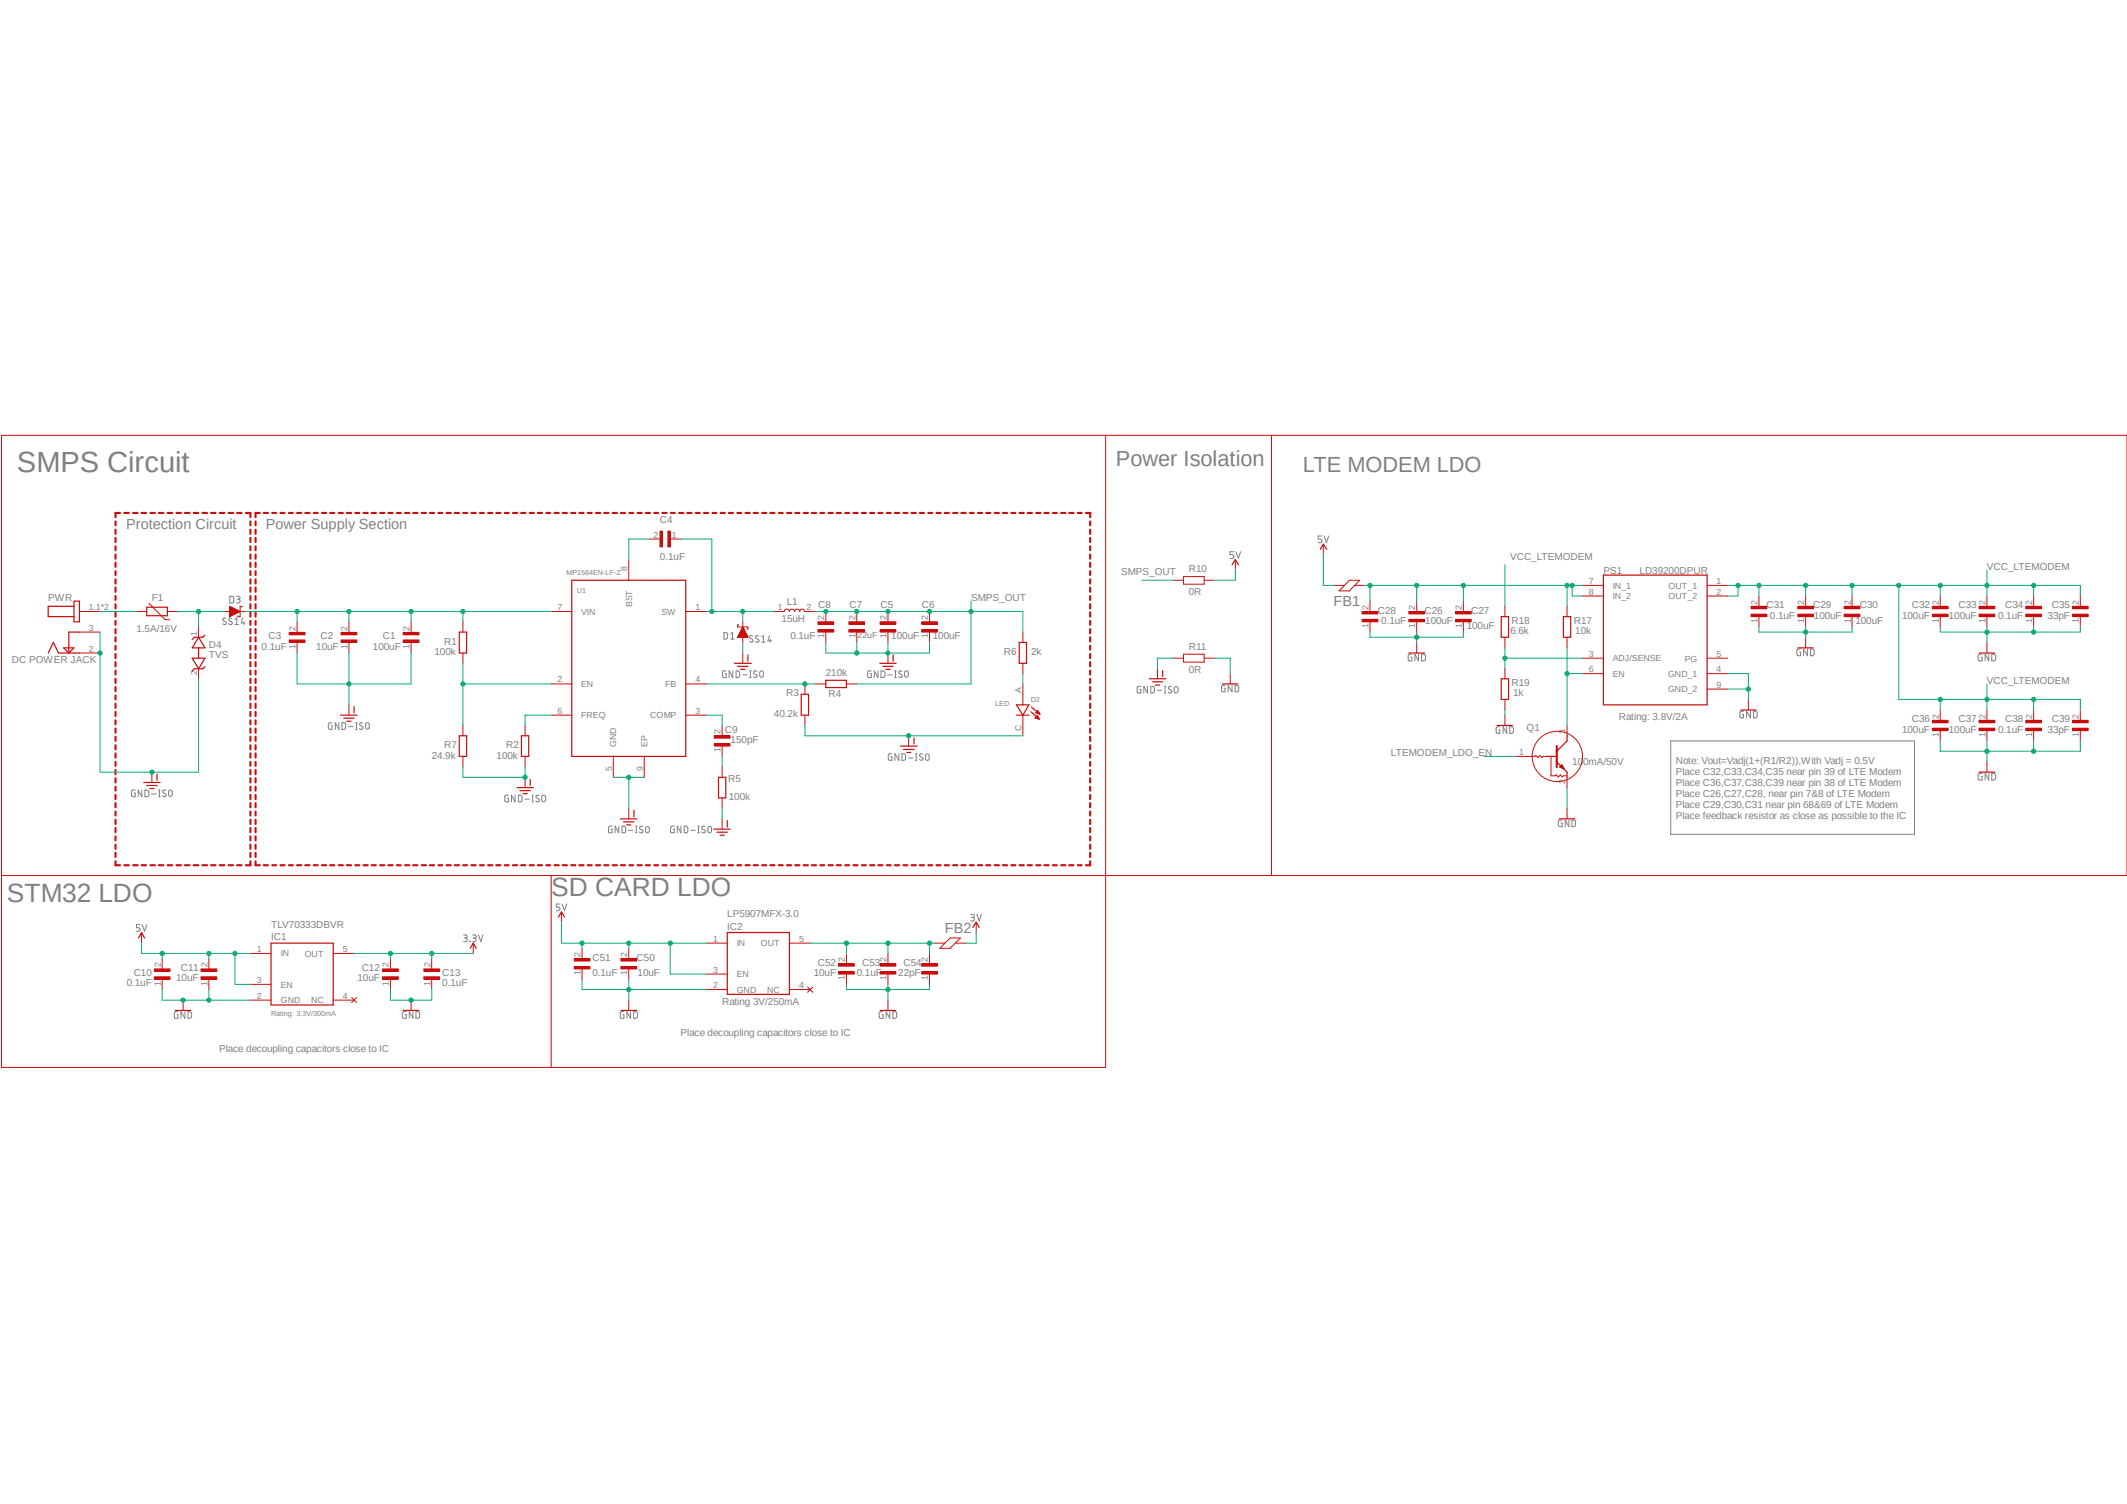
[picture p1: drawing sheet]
<svg xmlns="http://www.w3.org/2000/svg" width="297mm" height="210mm" viewBox="0 0 297 210" stroke-linecap="round" stroke-linejoin="round" font-family="sans-serif">
<defs><g id="words">
<text font-size="4.1" fill="#808080" x="2.4" y="65.9">SMPS Circuit</text>
<g font-size="3.7" fill="#808080">
<text x=".9" y="125.9">STM32 LDO</text>
<text x="77" y="125.2">SD CARD LDO</text>
</g>
<g font-size="3" fill="#808080">
<text x="155.8" y="65.1">Power Isolation</text>
<text x="181.9" y="65.9">LTE MODEM LDO</text>
</g>
<g font-size="2" fill="#808080">
<text x="17.6" y="73.8">Protection Circuit</text>
<text x="37.1" y="73.8">Power Supply Section</text>
<text x="186.2" y="84.7">FB1</text>
<text x="132" y="130.2">FB2</text>
</g>
<g font-size="1.4" fill="#808080">
<text x="92.2" y="73.1">C4</text>
<text x="6.7" y="83.9">PWR</text>
<text x="21.2" y="83.9">F1</text>
<text x="92.2" y="78.1">0.1uF</text>
<text x="135.6" y="83.9">SMPS_OUT</text>
<text x="156.5" y="80.3">SMPS_OUT</text>
<text x="166" y="83.1">0R</text>
<text x="166" y="79.9">R10</text>
<text x="210.9" y="78.1">VCC_LTEMODEM</text>
<text x="223.9" y="80.1">PS1</text>
<text x="228.9" y="80.1">LD39200DPUR</text>
<text x="277.5" y="79.6">VCC_LTEMODEM</text>
<text x="19" y="88.3">1.5A/16V</text>
<text x="37.5" y="89.3">C3</text>
<text x="44.7" y="89.3">C2</text>
<text x="53.5" y="89.3">C1</text>
<text x="109.1" y="86.9">15uH</text>
<text x="109.9" y="84.5">L1</text>
<text x="110.4" y="89.3">0.1uF</text>
<text x="114.3" y="85">C8</text>
<text x="118.6" y="85">C7</text>
<text x="122.9" y="85">C5</text>
<text x="124.5" y="89.3">100uF</text>
<text x="128.7" y="85">C6</text>
<text x="130.3" y="89.3">100uF</text>
<text x="192.4" y="85.7">C28</text>
<text x="192.9" y="87.1">0.1uF</text>
<text x="198.9" y="85.7">C26</text>
<text x="199" y="87.1">100uF</text>
<text x="204.8" y="87.8">100uF</text>
<text x="205.4" y="85.7">C27</text>
<text x="210.9" y="88.6">6.6k</text>
<text x="211.1" y="87.1">R18</text>
<text x="219.8" y="87.1">R17</text>
<text x="220" y="88.6">10k</text>
<text x="246.7" y="85">C31</text>
<text x="247.1" y="86.4">0.1uF</text>
<text x="253.2" y="85">C29</text>
<text x="253.3" y="86.4">100uF</text>
<text x="259.1" y="87.1">100uF</text>
<text x="259.7" y="85">C30</text>
<text x="265.6" y="86.4">100uF</text>
<text x="267" y="85">C32</text>
<text x="272.1" y="86.4">100uF</text>
<text x="273.5" y="85">C33</text>
<text x="279" y="86.4">0.1uF</text>
<text x="280" y="85">C34</text>
<text x="285.9" y="86.4">33pF</text>
<text x="286.5" y="85">C35</text>
<text x="1.7" y="92.6">DC POWER JACK</text>
<text x="29.2" y="91.9">TVS</text>
<text x="29.2" y="90.5">D4</text>
<text x="36.5" y="90.7">0.1uF</text>
<text x="44.2" y="90.7">10uF</text>
<text x="52.1" y="90.7">100uF</text>
<text x="60.7" y="91.5">100k</text>
<text x="62" y="90">R1</text>
<text x="115.3" y="94.4">210k</text>
<text x="140.2" y="91.5">R6</text>
<text x="144" y="91.5">2k</text>
<text x="166" y="93.9">0R</text>
<text x="166" y="90.8">R11</text>
<text x="211.1" y="95.8">R19</text>
<text x="277.5" y="95.5">VCC_LTEMODEM</text>
<text x="108.1" y="100.2">40.2k</text>
<text x="109.8" y="97.2">R3</text>
<text x="115.7" y="97.4">R4</text>
<text x="211.3" y="97.2">1k</text>
<text x="226.1" y="100.6">Rating: 3.8V/2A</text>
<text x="267" y="100.9">C36</text>
<text x="273.5" y="100.9">C37</text>
<text x="280" y="100.9">C38</text>
<text x="286.5" y="100.9">C39</text>
<text x="60.3" y="106">24.9k</text>
<text x="62" y="104.5">R7</text>
<text x="69.3" y="106">100k</text>
<text x="70.7" y="104.5">R2</text>
<text x="101.2" y="102.3">C9</text>
<text x="102" y="103.8">150pF</text>
<text x="194.2" y="105.6">LTEMODEM_LDO_EN</text>
<text x="213.1" y="102">Q1</text>
<text x="219.5" y="106.8">100mA/50V</text>
<text x="234" y="106.7">Note: Vout=Vadj(1+(R1/R2)),With Vadj = 0.5V</text>
<text x="265.6" y="102.3">100uF</text>
<text x="272.1" y="102.3">100uF</text>
<text x="279" y="102.3">0.1uF</text>
<text x="285.9" y="102.3">33pF</text>
<text x="101.7" y="109.3">R5</text>
<text x="101.8" y="111.7">100k</text>
<text x="234" y="108.2">Place C32,C33,C34,C35 near pin 39 of LTE Modem</text>
<text x="234" y="109.8">Place C36,C37,C38,C39 near pin 38 of LTE Modem</text>
<text x="234" y="111.3">Place C26,C27,C28, near pin 7&amp;8 of LTE Modem</text>
<text x="234" y="112.8">Place C29,C30,C31 near pin 68&amp;69 of LTE Modem</text>
<text x="234" y="114.3">Place feedback resistor as close as possible to the IC</text>
<text x="37.8" y="129.5">TLV70333DBVR</text>
<text x="37.8" y="131.3">IC1</text>
<text x="101.6" y="128.1">LP5907MFX-3.0</text>
<text x="101.6" y="129.8">IC2</text>
<text x="17.7" y="137.8">0.1uF</text>
<text x="18.7" y="136.3">C10</text>
<text x="24.6" y="137">10uF</text>
<text x="25.3" y="135.6">C11</text>
<text x="49.9" y="137">10uF</text>
<text x="50.5" y="135.6">C12</text>
<text x="61.8" y="137.8">0.1uF</text>
<text x="61.8" y="136.3">C13</text>
<text x="82.7" y="136.3">0.1uF</text>
<text x="82.7" y="134.2">C51</text>
<text x="88.9" y="134.2">C50</text>
<text x="89" y="136.3">10uF</text>
<text x="113.6" y="136.3">10uF</text>
<text x="114.2" y="134.9">C52</text>
<text x="119.6" y="136.3">0.1uF</text>
<text x="120.4" y="134.9">C53</text>
<text x="125.4" y="136.3">22pF</text>
<text x="126.2" y="134.9">C54</text>
<text x="100.8" y="140.4">Rating 3V/250mA</text>
<text x="30.6" y="146.9">Place decoupling capacitors close to IC</text>
<text x="95" y="144.7">Place decoupling capacitors close to IC</text>
</g>
<g font-size="1.2" fill="#808080">
<text x="91.3" y="75.1">2</text>
<text x="93.8" y="75.1">1</text>
<text x="87.6" y="79.7" transform="rotate(-90 87.6 79.7)">8</text>
<text x="221.9" y="81.6">7</text>
<text x="221.9" y="83">8</text>
<text x="225.2" y="82.2">IN_1</text>
<text x="225.2" y="83.7">IN_2</text>
<text x="233" y="82.2">OUT_1</text>
<text x="233" y="83.7">OUT_2</text>
<text x="239.7" y="81.6">1</text>
<text x="239.7" y="83">2</text>
<text x="12.4" y="85.2">1.1*2</text>
<text x="12.4" y="88.1">3</text>
<text x="27.5" y="88.8" transform="rotate(-90 27.5 88.8)">1</text>
<text x="41.3" y="88.1" transform="rotate(-90 41.3 88.1)">2</text>
<text x="48.5" y="88.1" transform="rotate(-90 48.5 88.1)">2</text>
<text x="57.2" y="88.1" transform="rotate(-90 57.2 88.1)">2</text>
<text x="77.9" y="85.2">7</text>
<text x="81.2" y="85.8">VIN</text>
<text x="88.3" y="84.8" transform="rotate(-90 88.3 84.8)">BST</text>
<text x="92.4" y="85.9">SW</text>
<text x="97.1" y="85.2">1</text>
<text x="108.6" y="85.2">1</text>
<text x="112.6" y="85.2">2</text>
<text x="115.1" y="89.2" transform="rotate(-90 115.1 89.2)">1</text>
<text x="115.1" y="86.6" transform="rotate(-90 115.1 86.6)">2</text>
<text x="119.5" y="89.2" transform="rotate(-90 119.5 89.2)">1</text>
<text x="119.5" y="86.6" transform="rotate(-90 119.5 86.6)">2</text>
<text x="119.8" y="89.2">22uF</text>
<text x="123.8" y="89.2" transform="rotate(-90 123.8 89.2)">1</text>
<text x="123.8" y="86.6" transform="rotate(-90 123.8 86.6)">2</text>
<text x="129.6" y="89.2" transform="rotate(-90 129.6 89.2)">1</text>
<text x="129.6" y="86.6" transform="rotate(-90 129.6 86.6)">2</text>
<text x="191.1" y="87.7" transform="rotate(-90 191.1 87.7)">1</text>
<text x="191.1" y="85.2" transform="rotate(-90 191.1 85.2)">2</text>
<text x="197.6" y="87.7" transform="rotate(-90 197.6 87.7)">1</text>
<text x="197.6" y="85.2" transform="rotate(-90 197.6 85.2)">2</text>
<text x="204.1" y="87.7" transform="rotate(-90 204.1 87.7)">1</text>
<text x="204.1" y="85.2" transform="rotate(-90 204.1 85.2)">2</text>
<text x="245.4" y="87" transform="rotate(-90 245.4 87)">1</text>
<text x="245.4" y="84.5" transform="rotate(-90 245.4 84.5)">2</text>
<text x="251.9" y="87" transform="rotate(-90 251.9 87)">1</text>
<text x="251.9" y="84.5" transform="rotate(-90 251.9 84.5)">2</text>
<text x="258.4" y="87" transform="rotate(-90 258.4 87)">1</text>
<text x="258.4" y="84.5" transform="rotate(-90 258.4 84.5)">2</text>
<text x="270.7" y="87" transform="rotate(-90 270.7 87)">1</text>
<text x="270.7" y="84.5" transform="rotate(-90 270.7 84.5)">2</text>
<text x="277.2" y="87" transform="rotate(-90 277.2 87)">1</text>
<text x="277.2" y="84.5" transform="rotate(-90 277.2 84.5)">2</text>
<text x="283.8" y="87" transform="rotate(-90 283.8 87)">1</text>
<text x="283.8" y="84.5" transform="rotate(-90 283.8 84.5)">2</text>
<text x="290.3" y="87" transform="rotate(-90 290.3 87)">1</text>
<text x="290.3" y="84.5" transform="rotate(-90 290.3 84.5)">2</text>
<text x="12.4" y="91">2</text>
<text x="27.5" y="94.3" transform="rotate(-90 27.5 94.3)">2</text>
<text x="41.3" y="90.6" transform="rotate(-90 41.3 90.6)">1</text>
<text x="48.5" y="90.6" transform="rotate(-90 48.5 90.6)">1</text>
<text x="57.2" y="90.6" transform="rotate(-90 57.2 90.6)">1</text>
<text x="77.9" y="95.3">2</text>
<text x="81.2" y="95.9">EN</text>
<text x="92.9" y="96">FB</text>
<text x="97.1" y="95.3">4</text>
<text x="221.9" y="91.7">3</text>
<text x="221.9" y="93.9">6</text>
<text x="225.2" y="92.3">ADJ/SENSE</text>
<text x="225.2" y="94.5">EN</text>
<text x="232.9" y="94.5">GND_1</text>
<text x="235.2" y="92.4">PG</text>
<text x="239.7" y="93.9">4</text>
<text x="239.7" y="91.7">5</text>
<text x="77.9" y="99.7">6</text>
<text x="81.2" y="100.3">FREQ</text>
<text x="90.8" y="100.3">COMP</text>
<text x="97.1" y="99.7">3</text>
<text x="142.6" y="96.8" transform="rotate(-90 142.6 96.8)">A</text>
<text x="232.9" y="96.7">GND_2</text>
<text x="239.7" y="96.1">9</text>
<text x="270.7" y="100.4" transform="rotate(-90 270.7 100.4)">2</text>
<text x="277.2" y="100.4" transform="rotate(-90 277.2 100.4)">2</text>
<text x="283.8" y="100.4" transform="rotate(-90 283.8 100.4)">2</text>
<text x="290.3" y="100.4" transform="rotate(-90 290.3 100.4)">2</text>
<text x="85.4" y="107.7" transform="rotate(-90 85.4 107.7)">5</text>
<text x="86.1" y="104.3" transform="rotate(-90 86.1 104.3)">GND</text>
<text x="89.8" y="107.7" transform="rotate(-90 89.8 107.7)">9</text>
<text x="90.4" y="104.3" transform="rotate(-90 90.4 104.3)">EP</text>
<text x="100.6" y="105.1" transform="rotate(-90 100.6 105.1)">1</text>
<text x="100.6" y="102.5" transform="rotate(-90 100.6 102.5)">2</text>
<text x="142.6" y="102.1" transform="rotate(-90 142.6 102.1)">C</text>
<text x="212.1" y="105.5">1</text>
<text x="218.6" y="102.5" transform="rotate(-90 218.6 102.5)">3</text>
<text x="270.7" y="102.9" transform="rotate(-90 270.7 102.9)">1</text>
<text x="277.2" y="102.9" transform="rotate(-90 277.2 102.9)">1</text>
<text x="283.8" y="102.9" transform="rotate(-90 283.8 102.9)">1</text>
<text x="290.3" y="102.9" transform="rotate(-90 290.3 102.9)">1</text>
<text x="218.6" y="109.4" transform="rotate(-90 218.6 109.4)">2</text>
<text x="99.6" y="131.5">1</text>
<text x="111.6" y="131.5">5</text>
<text x="22.4" y="137.6" transform="rotate(-90 22.4 137.6)">1</text>
<text x="22.4" y="135.1" transform="rotate(-90 22.4 135.1)">2</text>
<text x="29" y="137.6" transform="rotate(-90 29 137.6)">1</text>
<text x="29" y="135.1" transform="rotate(-90 29 135.1)">2</text>
<text x="35.9" y="137.3">3</text>
<text x="35.9" y="132.9">1</text>
<text x="39.2" y="137.9">EN</text>
<text x="39.2" y="133.6">IN</text>
<text x="42.5" y="133.6">OUT</text>
<text x="47.9" y="132.9">5</text>
<text x="54.3" y="137.6" transform="rotate(-90 54.3 137.6)">1</text>
<text x="54.3" y="135.1" transform="rotate(-90 54.3 135.1)">2</text>
<text x="60.1" y="137.6" transform="rotate(-90 60.1 137.6)">1</text>
<text x="60.1" y="135.1" transform="rotate(-90 60.1 135.1)">2</text>
<text x="81.1" y="136.2" transform="rotate(-90 81.1 136.2)">1</text>
<text x="81.1" y="133.6" transform="rotate(-90 81.1 133.6)">2</text>
<text x="87.6" y="136.2" transform="rotate(-90 87.6 136.2)">1</text>
<text x="87.6" y="133.6" transform="rotate(-90 87.6 133.6)">2</text>
<text x="99.6" y="135.8">3</text>
<text x="102.9" y="136.4">EN</text>
<text x="102.9" y="132.1">IN</text>
<text x="106.3" y="132.1">OUT</text>
<text x="118" y="136.9" transform="rotate(-90 118 136.9)">1</text>
<text x="118" y="134.4" transform="rotate(-90 118 134.4)">2</text>
<text x="123.8" y="136.9" transform="rotate(-90 123.8 136.9)">1</text>
<text x="123.8" y="134.4" transform="rotate(-90 123.8 134.4)">2</text>
<text x="129.6" y="136.9" transform="rotate(-90 129.6 136.9)">1</text>
<text x="129.6" y="134.4" transform="rotate(-90 129.6 134.4)">2</text>
<text x="35.9" y="139.4">2</text>
<text x="39.2" y="140.1">GND</text>
<text x="43.4" y="140.1">NC</text>
<text x="47.9" y="139.4">4</text>
<text x="99.6" y="138">2</text>
<text x="102.9" y="138.6">GND</text>
<text x="107.1" y="138.6">NC</text>
<text x="111.6" y="138">4</text>
</g>
<g font-size="1" fill="#808080">
<text x="79.1" y="80.3">MP1584EN-LF-Z</text>
<text x="80.6" y="82.8">U1</text>
<text x="139" y="98.6">LED</text>
<text x="143.9" y="98.1">D2</text>
<text x="37.8" y="141.8">Rating: 3.3V/300mA</text>
</g>
</g></defs>
<path d="M0 60.7l297.1 88.4M297.1 60.7l-297.1 88.4" fill="none" stroke="#fff" stroke-width=".14"/>
<g fill="none" stroke="#808080" stroke-width=".14">
<path d="M172.3 77h-.6v.4h.4l.2 .2-.1 .3-.5 .1M172.6 77l.3 1 .3-1M184.6 74.8h-.5v.5h.3l.2 .1-.1 .4h-.4M184.9 74.8l.3 1 .3-1M31.5 86.4l-.2-.1-.2 .2 .1 .2 .4 .2v.2a.31 .31 0 0 1-.5 0M32.1 83.3h.4a.72 .72 0 0 1 0 .9h-.4zM32.4 86.4a.24 .24 0 0 0-.4-.1 .24 .24 0 0 0 0 .4l.4 .2v.2a.36 .36 0 0 1-.5 0M32.8 86.5l.3-.2v.9M32.8 87.2h.5M33 83.3h.4l.1 .1-.1 .2-.3 .1M33.3 83.7h.1l.1 .3-.2 .2h-.3M33.9 86.3l-.2 .7h.5"/>
<path d="M34 86.8v.4M101.1 88.3l.5 .1v.6l-.1 .2h-.4zM101.4 93.7h-.5v.2v.6l.2 .1h.3v-.5h-.2M102 89.2h.5M102 88.5l.3-.2v.9M102.3 93.7v.9l-.5-.9v.9M102.8 93.7l.5 .1v.6l-.1 .2h-.4zM103.7 94.2h.6M104.7 94.6h.2M104.7 93.7h.2M104.8 93.7v.9M105.1 88.8h-.3l-.2 .1 .2 .3 .3 .1v.3a.31 .31 0 0 1-.5-.1"/>
<path d="M105.7 93.8l-.4-.1-.1 .3 .5 .3a.23 .23 0 0 1 0 .3 .23 .23 0 0 1-.3 0l-.2-.1M105.9 88.8h-.3l-.1 .1 .1 .3 .4 .2v.2l-.4 .1-.1-.2M106.1 93.8l.2-.1 .3 .1v.6l-.2 .2-.3-.1zM106.3 88.9l.3-.1v.9M106.3 89.7h.5M107.4 88.8l-.2 .7h.5M107.6 89.3v.4M121.7 93.7h-.5v.8l.1 .1h.4v-.5h-.2M122.6 93.7v.9l-.5-.9v.9M123 93.7h.3l.2 .1 .1 .6-.2 .2h-.4zM124 94.2h.6M124.9 94.6h.2"/>
<path d="M124.9 93.7h.2M125.1 93.7v.9M125.9 93.8l-.1-.1-.3 .1v.2l.4 .3v.3l-.4-.1M126.4 93.8l.1-.1 .3 .1v.6l-.1 .2-.3-.1zM159.3 95.8l-.5 .1v.2v.5l.2 .2h.3v-.5h-.2M160.2 95.8v1l-.5-1v1M160.7 95.8l.5 .2v.5l-.1 .2-.4 .1zM161.6 96.4h.6M162.6 96.8h.2M162.6 95.8h.2M162.7 95.8v1M163.6 95.9h-.4v.2l.4 .4v.1a.31 .31 0 0 1-.5 0"/>
<path d="M164.2 95.8h.1l.2 .3v.4l-.2 .3h-.1l-.2-.3v-.4zM171.1 95.7l-.5 .1v.6v.2h.5v-.5h-.2M172 95.7v.9l-.5-.9v.9M172.5 95.7h.3a.72 .72 0 0 1 0 .9h-.3zM197.1 91.4h-.4l-.1 .8 .5 .1v-.5h-.1M198.1 91.4v.9l-.5-.9v.9M198.5 91.4h.3l.2 .1 .1 .5-.2 .2-.4 .1zM243.5 99.3l-.5 .1v.1v.7h.5v-.5h-.2M244.4 99.3v.9l-.5-.9v.9M244.9 99.3l.4 .1 .1 .6-.2 .2h-.3zM251.4 90.6l-.4 .1-.1 .7 .1 .1 .4 .1v-.5h-.1M252.4 90.6v1l-.6-1v1"/>
<path d="M252.8 90.6l.5 .2v.5l-.1 .2-.4 .1zM276.8 91.4h-.4l-.2 .2 .1 .6 .5 .1v-.5h-.2M277.7 91.4v.9l-.5-.9v.9M278.1 91.4l.5 .1 .1 .5-.2 .2-.4 .1zM18.9 110.3l-.5 .1v.1v.6l.1 .2h.4v-.6h-.2M19.8 110.3v1l-.5-1v1M20.2 110.3l.5 .1 .1 .6-.1 .2-.5 .1zM21.2 110.9h.6M22.1 111.3h.3M22.1 110.3h.3M22.3 110.3v1M23.2 110.4l-.2-.1-.3 .1v.2l.5 .3-.1 .3-.4-.1"/>
<path d="M23.6 110.4l.1-.1 .3 .1v.6l-.1 .2-.3-.1zM46.4 100.9l-.5 .1-.1 .1v.5l.3 .3h.3v-.6h-.2M47.3 100.9v1l-.5-1v1M47.8 100.9h.3l.2 .1v.7l-.2 .1-.3 .1zM48.7 101.5h.6M49.7 101.9h.2M49.7 100.9h.2M49.8 100.9v1M50.7 101l-.2-.1a.23 .23 0 0 0-.3 .2l.5 .5-.2 .3-.3-.2M51.1 101l.3-.1a.66 .66 0 0 1 .1 .8l-.3 .1a.66 .66 0 0 1-.1-.8zM71 111l-.5 .1v.2v.5l.2 .2h.3v-.5h-.2M71.9 111v1l-.5-1v1"/>
<path d="M72.4 111l.5 .2v.5l-.1 .2-.4 .1zM73.3 111.6h.6M74.3 112h.2M74.3 111h.2M74.4 111v1M75.3 111.1h-.4l-.1 .2 .5 .3a.23 .23 0 0 1-.2 .4l-.3-.2M75.7 111.1l.3-.1 .2 .3v.4l-.2 .3h-.1l-.3-.3zM85.5 115.4h-.5v.8v.1h.5v-.5h-.2M86.4 115.4v.9l-.5-.9v.9M86.9 115.4h.3a.72 .72 0 0 1 0 .9h-.3zM87.8 116h.6M88.8 116.3h.1"/>
<path d="M88.8 115.4h.1M88.9 115.4v.9M89.7 115.4a.24 .24 0 0 0-.3 0 .24 .24 0 0 0 0 .4l.4 .2v.2a.36 .36 0 0 1-.5 0M90.2 115.5l.3-.1 .2 .3v.3l-.2 .3-.3-.1-.1-.2zM94.1 115.4h-.4l-.1 .8 .1 .1h.4v-.5h-.1M95.1 115.4v.9l-.5-.9v.9M95.5 115.4h.4a.72 .72 0 0 1 0 .9h-.4zM96.5 116h.6M97.5 116.3h.2M97.5 115.4h.2M97.5 115.4v.9M98.4 115.4a.24 .24 0 0 0-.3 0 .24 .24 0 0 0 0 .4l.4 .2v.2l-.4 .1-.1-.1"/>
<path d="M98.9 115.5l.3-.1a.66 .66 0 0 1 .1 .8l-.3 .1a.66 .66 0 0 1-.1-.8zM124.5 105.2h-.3l-.2 .3 .1 .6 .4 .1v-.5h-.1M125.5 105.2v1l-.5-1v1M125.9 105.2l.5 .2v.5l-.1 .2-.4 .1zM126.9 105.8h.6M127.8 106.2h.3M127.8 105.2h.3M127.9 105.2v1M128.8 105.3l-.2-.1-.2 .3 .5 .4v.2a.35 .35 0 0 1-.5-.1M129.3 105.4l.1-.1 .3 .1 .1 .5-.2 .3-.3-.1zM209.4 101.5h-.3l-.2 .2v.5l.1 .2h.4v-.5h-.1M210.4 101.5v.9l-.5-.9v.9"/>
<path d="M210.8 101.5l.5 .1v.6l-.1 .2h-.4zM218.1 114.5l-.4 .1-.1 .1v.5l.2 .2h.3v-.5h-.1M219.1 114.5v.9l-.5-.9v.9M219.5 114.5l.4 .1a.75 .75 0 0 1 .1 .7l-.5 .1zM233.3 103.5h34v13h-34zM276.8 108h-.4l-.2 .2 .1 .6 .5 .1v-.5h-.2M277.7 108v.9l-.5-.9v.9M278.1 108l.5 .1 .1 .6-.2 .2h-.4zM19.6 129.1h-.6v.4h.3l.3 .3-.1 .2h-.5M19.9 129.1l.3 .9 .3-.9M64.7 130.6h.3l.2 .1v.2l-.3 .1M65 131h.2v.3v.1l-.5 .1"/>
<path d="M65.6 131.4l.1 .1zM66 130.6h.3l.2 .1-.1 .2-.3 .1M66.3 131l.2 .1v.2l-.1 .1-.4 .1M66.8 130.6l.3 .9 .3-.9M78.2 126.2h-.5v.5h.4l.1 .1-.1 .3-.4 .1M78.5 126.2l.3 1 .3-1M135.6 127.7h.4a.24 .24 0 0 1-.1 .4h-.2M135.8 128.1l.3 .2v.1l-.1 .2h-.4M136.4 127.7l.3 .9 .3-.9M24.8 141.3l-.4 .1-.1 .6 .1 .2h.4v-.5h-.1M25.8 141.3v.9l-.5-.9v.9M26.2 141.3l.5 .1 .1 .5-.2 .3h-.4z"/>
<path d="M56.7 141.3h-.3l-.2 .2v.5l.1 .2h.4v-.5h-.1M57.7 141.3v.9l-.6-.9v.9M58.1 141.3h.4a.75 .75 0 0 1 .1 .8l-.5 .1zM87.1 141.3l-.4 .1-.1 .7 .1 .1h.4v-.5h-.1M88.1 141.3v.9l-.6-.9v.9M88.5 141.3h.3l.2 .1v.5l-.1 .3h-.4zM123.3 141.3h-.3l-.2 .2v.5l.1 .2h.4v-.5h-.2M124.2 141.3v.9l-.5-.9v.9M124.7 141.3l.5 .1v.5l-.1 .3h-.4z"/>
</g>
<g fill="none" stroke="#c90d0c" stroke-width=".3">
<path d="M16.1 72.8v.6M16.1 74v.5M16.1 75.1v.6M16.1 76.3v.5M16.1 77.4v.6M16.1 78.6v.6M16.1 79.8v.5M16.8 71.6h-.7v.6M17.4 71.6h.6M18.6 71.6h.6M19.8 71.6h.6M21 71.6h.6"/>
<path d="M22.2 71.6h.6M23.4 71.6h.6M24.6 71.6h.7M25.8 71.6h.7M27.1 71.6h.6M28.3 71.6h.6M29.5 71.6h.6M30.7 71.6h.6M31.9 71.6h.7M33.1 71.6h.6M34.3 71.6h.7v.6M35 72.8v.6"/>
<path d="M35 74v.5M35 75.1v.6M35 76.3v.5M35 77.4v.6M35 78.6v.6M35 79.8v.5M35.7 72.8v.6M35.7 74v.5M35.7 75.1v.6M35.7 76.3v.5M35.7 77.4v.6M35.7 78.6v.6"/>
<path d="M35.7 79.8v.5M36.3 71.6h-.6v.6M36.8 71.6h.6M38 71.6h.6M39.2 71.6h.6M40.3 71.6h.6M41.5 71.6h.6M42.6 71.6h.6M43.8 71.6h.6M45 71.6h.6M46.1 71.6h.6M47.3 71.6h.6"/>
<path d="M48.4 71.6h.6M49.6 71.6h.6M50.8 71.6h.6M51.9 71.6h.6M53.1 71.6h.6M54.2 71.6h.6M55.4 71.6h.6M56.6 71.6h.5M57.7 71.6h.6M58.9 71.6h.6M60 71.6h.6M61.2 71.6h.6"/>
<path d="M62.4 71.6h.5M63.5 71.6h.6M64.7 71.6h.5M65.8 71.6h.6M67 71.6h.6M68.2 71.6h.5M69.3 71.6h.6M70.5 71.6h.5M71.6 71.6h.6M72.8 71.6h.6M74 71.6h.5M75.1 71.6h.6"/>
<path d="M76.3 71.6h.5M77.4 71.6h.6M78.6 71.6h.6M79.8 71.6h.5M80.9 71.6h.6M82.1 71.6h.5M83.2 71.6h.6M84.4 71.6h.6M85.6 71.6h.5M86.7 71.6h.6M87.9 71.6h.5M89 71.6h.6"/>
<path d="M90.2 71.6h.6M91.4 71.6h.5M92.5 71.6h.6M93.7 71.6h.5M94.8 71.6h.6M96 71.6h.6M97.2 71.6h.5M98.3 71.6h.6M99.5 71.6h.5M100.6 71.6h.6M101.8 71.6h.6M103 71.6h.5"/>
<path d="M104.1 71.6h.6M105.2 71.6h.6M106.4 71.6h.6M107.6 71.6h.6M108.8 71.6h.5M109.9 71.6h.6M111 71.6h.6M112.2 71.6h.6M113.4 71.6h.6M114.6 71.6h.5M115.7 71.6h.6M116.8 71.6h.6"/>
<path d="M118 71.6h.6M119.2 71.6h.6M120.4 71.6h.5M121.5 71.6h.6M122.6 71.6h.6M123.8 71.6h.6M125 71.6h.6M126.2 71.6h.5M127.3 71.6h.6M128.4 71.6h.6M129.6 71.6h.6M130.8 71.6h.6"/>
<path d="M131.9 71.6h.6M133.1 71.6h.6M134.2 71.6h.6M135.4 71.6h.6M136.6 71.6h.6M137.7 71.6h.6M138.9 71.6h.6M140 71.6h.6M141.2 71.6h.6M142.4 71.6h.6M143.5 71.6h.6M144.7 71.6h.6"/>
<path d="M145.8 71.6h.6M147 71.6h.6M148.2 71.6h.6M149.3 71.6h.6M150.5 71.6h.5M151.6 71.6h.6v.6M152.2 72.8v.6M152.2 74v.5M152.2 75.1v.6M152.2 76.3v.5M152.2 77.4v.6M152.2 78.6v.6"/>
<path d="M152.2 79.8v.5M16.1 80.9v.6M16.1 82v.6M16.1 83.2v.6M16.1 84.4v.6M16.1 85.5v.6M16.1 86.7v.5M16.1 87.8v.6M16.1 89v.6M16.1 90.2v.5M16.1 91.3v.6M16.1 92.5v.5"/>
<path d="M16.1 93.6v.6M16.1 94.8v.6M16.1 95.9v.6M16.1 97.1v.6M16.1 98.3v.5M16.1 99.4v.6M35 80.9v.6M35 82v.6M35 83.2v.6M35 84.4v.6M35 85.5v.6M35 86.7v.5"/>
<path d="M35 87.8v.6M35 89v.6M35 90.2v.5M35 91.3v.6M35 92.5v.5M35 93.6v.6M35 94.8v.6M35 95.9v.6M35 97.1v.6M35 98.3v.5M35 99.4v.6M35.7 80.9v.6"/>
<path d="M35.7 82v.6M35.7 83.2v.6M35.7 84.4v.6M35.7 85.5v.6M35.7 86.7v.5M35.7 87.8v.6M35.7 89v.6M35.7 90.2v.5M35.7 91.3v.6M35.7 92.5v.5M35.7 93.6v.6M35.7 94.8v.6"/>
<path d="M35.7 95.9v.6M35.7 97.1v.6M35.7 98.3v.5M35.7 99.4v.6M152.2 80.9v.6M152.2 82v.6M152.2 83.2v.6M152.2 84.4v.6M152.2 85.5v.6M152.2 86.7v.5M152.2 87.8v.6M152.2 89v.6"/>
<path d="M152.2 90.2v.5M152.2 91.3v.6M152.2 92.5v.5M152.2 93.6v.6M152.2 94.8v.6M152.2 95.9v.6M152.2 97.1v.6M152.2 98.3v.5M152.2 99.4v.6M16.1 100.6v.5M16.1 101.7v.6M16.1 102.9v.6"/>
<path d="M16.1 104.1v.5M16.1 105.2v.6M16.1 106.4v.5M16.1 107.5v.6M16.1 108.7v.6M16.1 109.9v.5M16.1 111v.6M16.1 112.1v.6M16.1 113.3v.6M16.1 114.5v.6M16.1 115.6v.6M16.1 116.8v.5"/>
<path d="M16.1 117.9v.6M16.1 119.1v.6M35 100.6v.5M35 101.7v.6M35 102.9v.6M35 104.1v.5M35 105.2v.6M35 106.4v.5M35 107.5v.6M35 108.7v.6M35 109.9v.5M35 111v.6"/>
<path d="M35 112.1v.6M35 113.3v.6M35 114.5v.6M35 115.6v.6M35 116.8v.5M35 117.9v.6M35 119.1v.6M35.7 100.6v.5M35.7 101.7v.6M35.7 102.9v.6M35.7 104.1v.5M35.7 105.2v.6"/>
<path d="M35.7 106.4v.5M35.7 107.5v.6M35.7 108.7v.6M35.7 109.9v.5M35.7 111v.6M35.7 112.1v.6M35.7 113.3v.6M35.7 114.5v.6M35.7 115.6v.6M35.7 116.8v.5M35.7 117.9v.6M35.7 119.1v.6"/>
<path d="M152.2 100.6v.5M152.2 101.7v.6M152.2 102.9v.6M152.2 104.1v.5M152.2 105.2v.6M152.2 106.4v.5M152.2 107.5v.6M152.2 108.7v.6M152.2 109.9v.5M152.2 111v.6M152.2 112.1v.6M152.2 113.3v.6"/>
<path d="M152.2 114.5v.6M152.2 115.6v.6M152.2 116.8v.5M152.2 117.9v.6M152.2 119.1v.6M217.4 104.2v2.9M16.1 120.3v.5h.7M17.4 120.8h.6M18.6 120.8h.6M19.8 120.8h.6M21 120.8h.6M22.2 120.8h.6"/>
<path d="M23.4 120.8h.6M24.6 120.8h.7M25.8 120.8h.7M27.1 120.8h.6M28.3 120.8h.6M29.5 120.8h.6M30.7 120.8h.6M31.9 120.8h.7M33.1 120.8h.6M35 120.3v.5h-.7M35.7 120.3v.5h.6M36.8 120.8h.6"/>
<path d="M38 120.8h.6M39.2 120.8h.6M40.3 120.8h.6M41.5 120.8h.6M42.6 120.8h.6M43.8 120.8h.6M45 120.8h.6M46.1 120.8h.6M47.3 120.8h.6M48.4 120.8h.6M49.6 120.8h.6M50.8 120.8h.6"/>
<path d="M51.9 120.8h.6M53.1 120.8h.6M54.2 120.8h.6M55.4 120.8h.6M56.6 120.8h.5M57.7 120.8h.6M58.9 120.8h.6M60 120.8h.6M61.2 120.8h.6M62.4 120.8h.5M63.5 120.8h.6M64.7 120.8h.5"/>
<path d="M65.8 120.8h.6M67 120.8h.6M68.2 120.8h.5M69.3 120.8h.6M70.5 120.8h.5M71.6 120.8h.6M72.8 120.8h.6M74 120.8h.5M75.1 120.8h.6M76.3 120.8h.5M77.4 120.8h.6M78.6 120.8h.6"/>
<path d="M79.8 120.8h.5M80.9 120.8h.6M82.1 120.8h.5M83.2 120.8h.6M84.4 120.8h.6M85.6 120.8h.5M86.7 120.8h.6M87.9 120.8h.5M89 120.8h.6M90.2 120.8h.6M91.4 120.8h.5M92.5 120.8h.6"/>
<path d="M93.7 120.8h.5M94.8 120.8h.6M96 120.8h.6M97.2 120.8h.5M98.3 120.8h.6M99.5 120.8h.5M100.6 120.8h.6M101.8 120.8h.6M103 120.8h.5M104.1 120.8h.6M105.2 120.8h.6M106.4 120.8h.6"/>
<path d="M107.6 120.8h.6M108.8 120.8h.5M109.9 120.8h.6M111 120.8h.6M112.2 120.8h.6M113.4 120.8h.6M114.6 120.8h.5M115.7 120.8h.6M116.8 120.8h.6M118 120.8h.6M119.2 120.8h.6M120.4 120.8h.5"/>
<path d="M121.5 120.8h.6M122.6 120.8h.6M123.8 120.8h.6M125 120.8h.6M126.2 120.8h.5M127.3 120.8h.6M128.4 120.8h.6M129.6 120.8h.6M130.8 120.8h.6M131.9 120.8h.6M133.1 120.8h.6M134.2 120.8h.6"/>
<path d="M135.4 120.8h.6M136.6 120.8h.6M137.7 120.8h.6M138.9 120.8h.6M140 120.8h.6M141.2 120.8h.6M142.4 120.8h.6M143.5 120.8h.6M144.7 120.8h.6M145.8 120.8h.6M147 120.8h.6M148.2 120.8h.6"/>
<path d="M149.3 120.8h.6M150.5 120.8h.5M152.2 120.3v.5h-.6"/>
</g>
<g fill="none" stroke="#c90d0c" stroke-width=".14">
<path d="M87.8 78.1v2.9M90.7 75.3h1.5M92.2 74.2h.3v2.2h-.3zM93.3 74.2h.3v2.2h-.3zM93.6 75.3h1.4M154.4 60.8v88.3h-154.2v-88.3h296.8v61.5h-296.8M172.5 78.1v1.5M177.5 60.8v61.5M184.8 76v1.4M11.1 85.4h2.9M11.1 88.3h2.9M11.1 91.2h2.9"/>
<path d="M19 85.4h1.5M20.8 84.2l2.3 2.3h.6M23.4 85.4h1.4M27.7 87.5v1.5M27.7 93.4v1.4M31.3 85.4h2.9M32 84.7l1.5 .7-1.5 .7zM32 86.1h.1M32 86h.2M32 86h.3M32 85.9h.4M32 85.9h.5"/>
<path d="M32 85.9h.6M32 85.8h.6M32 85.8h.7M32 85.7h.8M32 85.7h.9M32 85.6h1M32 85.6h1.1M32 85.5h1.2M32 85.5h1.4M32 85.4h1.4M32 85.3h1.4M32 85.3h1.2"/>
<path d="M32 85.2h1.1M32 85.1h1M32 85.1h.9M32 85h.8M32 85h.7M32 85h.6M32 84.9h.6M32 84.9h.5M32 84.8h.4M32 84.8h.3M32 84.8h.2M32 84.7h.1"/>
<path d="M33.8 84.8v-.1h-.3v1.4h-.3v-.1M40.4 89.4h2.2v.3h-2.2zM40.4 88.3h2.2v.3h-2.2zM41.5 86.8v1.5M41.5 89.7v1.5M47.6 89.4h2.2v.3h-2.2zM47.6 88.3h2.2v.3h-2.2zM48.7 86.8v1.5M48.7 89.7v1.5M48.7 98.4v1.5M56.3 89.4h2.2v.3h-2.2zM56.3 88.3h2.2v.3h-2.2z"/>
<path d="M57.4 86.8v1.5M57.4 89.7v1.5M64.6 86.8v1.5M64.6 91.2v1.4M77 99.9h2.8M77 95.5h2.8M77 85.4h2.8M95.8 99.9h2.9M95.8 95.5h2.9M95.8 85.4h2.9M103 88.9h1.4M103.1 88.9h1.3"/>
<path d="M103.1 88.8h1.3M103.1 88.7h1.2M103.2 87.2h-.2v.3h1.4v.3h-.1M103.2 88.7h1.1M103.2 88.6h1.1M103.2 88.6h1M103.3 88.5h.9M103.3 88.4h.9M103.3 88.4h.8M103.3 88.3h.8M103.4 88.3h.7M103.4 88.2h.7"/>
<path d="M103.4 88.2h.6M103.5 88.1h.5M103.5 88h.5M103.5 88h.4M103.5 87.9h.4M103.6 87.8h.3M103.6 87.8h.2M103.6 87.7h.2M103.7 87.7h.1M103.7 87.6h.1M103.7 86.8v.7M103.7 89v.7"/>
<path d="M103.7 91.2v1.4M103.7 87.5l.7 1.5h-1.4zM108.1 85.4h1.4l.1-.2a.37 .37 0 0 1 .4-.1 .37 .37 0 0 1 .2 .3l.1-.2a.37 .37 0 0 1 .4-.1 .37 .37 0 0 1 .3 .3 .36 .36 0 0 1 .3-.4 .36 .36 0 0 1 .4 .4 .34 .34 0 0 1 .3-.4 .34 .34 0 0 1 .4 .4M112.4 85.4h1.4M112.4 95.5v1.4M112.4 99.9v1.4M113.9 95.5h1.4M114.2 87.9h2.2v.4h-2.2zM114.2 86.8h2.2v.4h-2.2zM115.3 85.4v1.4M115.3 88.3v1.4M118.2 95.5h1.4"/>
<path d="M118.5 87.9h2.2v.4h-2.2zM118.5 86.8h2.2v.4h-2.2zM119.6 85.4v1.4M119.6 88.3v1.4M122.9 87.9h2.2v.4h-2.2zM122.9 86.8h2.2v.4h-2.2zM124 85.4v1.4M124 88.3v1.4M124 91.2v1.4M128.7 87.9h2.2v.4h-2.2zM128.7 86.8h2.2v.4h-2.2zM129.8 85.4v1.4"/>
<path d="M129.8 88.3v1.4M142.8 88.3v1.4M142.8 92.6v1.5M142.8 95.5v2.9M142.8 99.9v2.8M161.6 93.3v1.5M163.8 81h1.5M163.8 91.9h1.5M165.3 80.5h2.8v1.1h-2.8zM165.3 91.4h2.8v1.1h-2.8zM168.1 81h1.5M168.1 91.9h1.5"/>
<path d="M171.8 94.1v1.4M186.3 81.7h1.4M188.4 81h1.5l-1.5 1.5h-1.4zM189.1 81.7h1.5M190.2 86.5h2.2v.3h-2.2zM190.2 85.4h2.2v.3h-2.2zM191.3 83.9v1.5M191.3 86.8v1.5M196.7 86.5h2.2v.3h-2.2zM196.7 85.4h2.2v.3h-2.2zM197.8 83.9v1.5M197.8 86.8v1.5"/>
<path d="M197.8 89.7v1.5M203.2 86.5h2.2v.3h-2.2zM203.2 85.4h2.2v.3h-2.2zM204.3 83.9v1.5M204.3 86.8v1.5M210.1 84.7v1.4M210.1 89v1.5M210.1 93.3v1.5M210.1 97.7v1.4M210.1 99.9v1.4M218.8 84.7v1.4M218.8 89v1.5"/>
<path d="M221 91.9h2.9M221 94.1h2.9M221 81.7h2.9M221 83.2h2.9M238.4 91.9h2.9M238.4 94.1h2.9M238.4 96.2h2.9M238.4 81.7h2.9M238.4 83.2h2.9M244.1 97.7v1.4M244.5 85.8h2.2v.3h-2.2zM244.5 84.7h2.2v.3h-2.2z"/>
<path d="M245.6 83.2v1.5M245.6 86.1v1.4M251 85.8h2.2v.3h-2.2zM251 84.7h2.2v.3h-2.2zM252.1 83.2v1.5M252.1 86.1v1.4M252.1 89v1.5M257.5 85.8h2.2v.3h-2.2zM257.5 84.7h2.2v.3h-2.2zM258.6 83.2v1.5M258.6 86.1v1.4M269.8 85.8h2.2v.3h-2.2z"/>
<path d="M269.8 84.7h2.2v.3h-2.2zM270.9 83.2v1.5M270.9 86.1v1.4M270.9 99.1v1.5M276.4 85.8h2.2v.3h-2.2zM276.4 84.7h2.2v.3h-2.2zM277.5 83.2v1.5M277.5 86.1v1.4M277.5 89.7v1.5M277.5 99.1v1.5M282.9 85.8h2.2v.3h-2.2zM282.9 84.7h2.2v.3h-2.2z"/>
<path d="M284 83.2v1.5M284 86.1v1.4M284 99.1v1.5M289.4 85.8h2.2v.3h-2.2zM289.4 84.7h2.2v.3h-2.2zM290.5 83.2v1.5M290.5 86.1v1.4M290.5 99.1v1.5M21.2 107.8v1.5M64.6 101.3v1.4M64.6 105.6v1.5M73.3 101.3v1.4"/>
<path d="M73.3 105.6v1.5M73.3 108.5v1.5M85.6 105.6v2.9M87.8 112.9v1.4M90 105.6v2.9M99.7 103.8h2.2v.4h-2.2zM99.7 102.7h2.2v.4h-2.2zM100.8 101.3v1.4M100.8 104.2v1.4M100.8 107.1v1.4M100.8 111.4v1.5M100.8 114.3v1.5"/>
<path d="M126.9 102.7v1.5M211.6 105.6h2.7l.2-.1 .3 .3 .2-.3 .3 .3 .1-.2h.5M216.6 105.6v2.7h.6l.1-.1 .3 .3 .3-.3 .2 .3 .2-.2h.4M218.8 101.3v1.4M218.8 108.5v1.5M218.8 112.9v1.4M269.8 101.7h2.2v.3h-2.2zM269.8 100.6h2.2v.3h-2.2zM270.9 102v1.5M276.4 101.7h2.2v.3h-2.2zM276.4 100.6h2.2v.3h-2.2zM277.5 102v1.5"/>
<path d="M277.5 106.4v1.4M282.9 101.7h2.2v.3h-2.2zM282.9 100.6h2.2v.3h-2.2zM284 102v1.5M289.4 101.7h2.2v.3h-2.2zM289.4 100.6h2.2v.3h-2.2zM290.5 102v1.5M19.8 130.2v1.5M21.5 136.4h2.2v.3h-2.2zM21.5 135.3h2.2v.3h-2.2zM22.6 133.9v1.4M22.6 136.7v1.5"/>
<path d="M25.6 139.7v1.4M28.1 136.4h2.2v.3h-2.2zM28.1 135.3h2.2v.3h-2.2zM29.2 133.9v1.4M29.2 136.7v1.5M35 137.5h2.8M35 139.7h2.8M35 133.1h2.8M46.5 139.7h2.9M46.5 133.1h2.9M49.1 139.3l.7 .7M49.8 139.3l-.7 .7"/>
<path d="M53.4 136.4h2.2v.3h-2.2zM53.4 135.3h2.2v.3h-2.2zM54.5 133.9v1.4M54.5 136.7v1.5M57.4 139.7v1.4M59.2 136.4h2.2v.3h-2.2zM59.2 135.3h2.2v.3h-2.2zM60.3 133.9v1.4M60.3 136.7v1.5M66.1 131.7v1.4M77 122.3v26.8M78.4 127.3v1.5"/>
<path d="M80.2 135h2.2v.3h-2.2zM80.2 133.9h2.2v.3h-2.2zM81.3 132.4v1.5M81.3 135.3v1.4M86.7 135h2.2v.3h-2.2zM86.7 133.9h2.2v.3h-2.2zM87.8 132.4v1.5M87.8 135.3v1.4M87.8 139.7v1.4M98.7 131.7h2.9M98.7 136h2.9M98.7 138.2h2.9"/>
<path d="M110.2 131.7h3M110.2 138.2h3M112.8 137.8l.7 .8M113.5 137.8l-.7 .8M117.1 135.7h2.2v.3h-2.2zM117.1 134.6h2.2v.3h-2.2zM118.2 133.1v1.5M118.2 136v1.5M122.9 135.7h2.2v.3h-2.2zM122.9 134.6h2.2v.3h-2.2zM124 133.1v1.5M124 136v1.5"/>
<path d="M124 139.7v1.4M128.7 135.7h2.2v.3h-2.2zM128.7 134.6h2.2v.3h-2.2zM129.8 133.1v1.5M129.8 136v1.5M130.5 131.7h1.5M132.7 131h1.4l-1.4 1.4h-1.5zM133.4 131.7h1.4M136.3 128.8v1.4"/>
<circle cx="217.5" cy="105.6" r="3.5"/>
</g>
<g fill="none" stroke="#c90d0c" stroke-width=".17">
<path d="M172 78.9l.5-.8 .4 .8M184.4 76.7l.4-.7 .5 .7M6.7 91.2l.8-1.5 .7 1.5h2.9M8.9 90.5h1.4l-.7 .7zM10.3 83.9h.8v2.9h-.8zM10.3 84.7h-3.6v1.4h3.6M11.1 88.3h-1.5v2.9M20.5 84.8h2.9v1.2h-2.9zM26.8 91.9h1.8l-.9 1.5zM27.7 89l.9 1.5h-1.8zM27.7 90.5v1.4M28.6 88.7l-.3 .3h-1.2l-.3 .3"/>
<path d="M28.6 93.1l-.3 .3h-1.2l-.3 .3M47.5 99.9h2.4M49.4 98.7v.9M64.1 88.3h1.1v2.9h-1.1zM79.8 81h16v24.6h-16zM102.6 92.6h2.3M103 93h1.4M103.4 93.5h.6M104.4 91.4v.9M111.9 96.9h1v3h-1zM115.3 95h2.9v1h-2.9zM122.9 92.6h2.2"/>
<path d="M123.3 93h1.4M123.7 93.5h.6M124.7 91.4v.9M141.9 98.4h1.8l-.9 1.5zM141.9 99.9h1.8M142.3 89.7h1v2.9h-1zM144 99.4l1.1 1M144 98.7l1.2 1M144.7 99.5l.2-.3 .3 .5M144.7 99.5l.5 .2M144.9 99.3v.1M145.1 99.5v.1l-.4-.1"/>
<path d="M160.5 94.8h2.3M160.9 95.2h1.4M161.3 95.7h.6M162.3 93.6v.9M170.7 95.5h2.1M196.7 91.2h2.2M209.6 86.1h1.1v2.9h-1.1zM209.6 94.8h1.1v2.9h-1.1zM218.3 86.1h1v2.9h-1zM223.9 80.3h14.5v18.1h-14.5zM243.1 99.1h2.1M251 90.5h2.2"/>
<path d="M276.4 91.2h2.2M20.1 109.3h2.3M20.5 109.7h1.4M20.9 110.1h.6M21.9 108.1v.9M48 100.3h1.4M48.4 100.7h.6M64.1 102.7h1.1v2.9h-1.1zM72.2 110h2.3M72.6 110.4h1.4M72.8 102.7h1v2.9h-1zM73 110.8h.6"/>
<path d="M74 108.8v.9M86.7 114.3h2.2M87.1 114.8h1.4M87.5 115.2h.6M88.5 113.2v.8M99.7 115.8h2.3M100.1 116.2h1.5M100.3 108.5h1v2.9h-1zM100.5 116.6h.6M101.6 114.6v.9M125.7 104.2h2.4M126.2 104.6h1.4"/>
<path d="M126.6 105.1h.6M127.6 103v.9M144.6 100.2l.3-.3 .2 .5M144.6 100.2l.5 .2M144.8 100l.1 .2M145 100.2h-.4M209 101.3h2.2M215.9 105.6h1.5M217.4 106.4l1.4 1.4v.7M217.7 114.3h2.2M217.8 107.1l.3-.3 .3 .6zM217.8 107h.4"/>
<path d="M217.9 107.1h.4M217.9 107h.3M218 107.2h.3M218 106.9h.1M218.2 107.3h.2M218.4 107.4h.1M218.8 102.7v.8l-1.4 1.4M276.4 107.8h2.2M19.3 131l.5-.8 .4 .8M37.8 131.7h8.7v8.6h-8.7zM65.7 132.4l.4-.7 .4 .7M78 128.1l.4-.8 .4 .8"/>
<path d="M101.6 130.2h8.6v8.7h-8.6zM135.8 129.5l.5-.7 .4 .7M24.5 141.1h2.1M56.3 141.1h2.2M86.7 141.1h2.2M122.9 141.1h2.2"/>
</g>
<g fill="none" stroke="#c90d0c" stroke-width=".34">
<path d="M92.3 74.2v2.2M93.4 74.2v2.2M40.4 89.5h2.2M40.4 88.5h2.2M47.6 89.5h2.2M47.6 88.5h2.2M56.3 89.5h2.2M56.3 88.5h2.2M114.2 88.1h2.2M114.2 87h2.2M118.5 88.1h2.2M118.5 87h2.2"/>
<path d="M122.9 88.1h2.2M122.9 87h2.2M128.7 88.1h2.2M128.7 87h2.2M190.2 86.7h2.2M190.2 85.6h2.2M196.7 86.7h2.2M196.7 85.6h2.2M203.2 86.7h2.2M203.2 85.6h2.2M244.5 85.9h2.2M244.5 84.8h2.2"/>
<path d="M251 85.9h2.2M251 84.8h2.2M257.5 85.9h2.2M257.5 84.8h2.2M269.8 85.9h2.2M269.8 84.8h2.2M276.4 85.9h2.2M276.4 84.8h2.2M282.9 85.9h2.2M282.9 84.8h2.2M289.4 85.9h2.2M289.4 84.8h2.2"/>
<path d="M99.7 104h2.2M99.7 102.9h2.2M269.8 101.9h2.2M269.8 100.8h2.2M276.4 101.9h2.2M276.4 100.8h2.2M282.9 101.9h2.2M282.9 100.8h2.2M289.4 101.9h2.2M289.4 100.8h2.2M21.5 136.6h2.2M21.5 135.5h2.2"/>
<path d="M28.1 136.6h2.2M28.1 135.5h2.2M53.4 136.6h2.2M53.4 135.5h2.2M59.2 136.6h2.2M59.2 135.5h2.2M80.2 135.1h2.2M80.2 134h2.2M86.7 135.1h2.2M86.7 134h2.2M117.1 135.8h2.2M117.1 134.7h2.2"/>
<path d="M122.9 135.8h2.2M122.9 134.7h2.2M128.7 135.8h2.2M128.7 134.7h2.2"/>
</g>
<path d="M64.6 85.4v1.4M77 85.4h-35.5v1.4" fill="none" stroke="#0dab76" stroke-width=".14"/>
<circle cx="64.6" cy="85.4" r=".3" fill="#0dab76"/>
<g fill="none" stroke="#0dab76" stroke-width=".14">
<path d="M48.7 85.4v1.4"/>
<circle cx="64.6" cy="85.4" r=".3"/>
</g>
<circle cx="48.7" cy="85.4" r=".3" fill="#0dab76"/>
<g fill="none" stroke="#0dab76" stroke-width=".14">
<path d="M57.4 85.4v1.4"/>
<circle cx="48.7" cy="85.4" r=".3"/>
</g>
<circle cx="57.4" cy="85.4" r=".3" fill="#0dab76"/>
<g fill="none" stroke="#0dab76" stroke-width=".14">
<path d="M34.2 85.4h7.3"/>
<circle cx="57.4" cy="85.4" r=".3"/>
</g>
<circle cx="41.5" cy="85.4" r=".3" fill="#0dab76"/>
<g fill="none" stroke="#0dab76" stroke-width=".14">
<path d="M41.5 91.2v4.3h15.9v-4.3M48.7 91.2v7.2"/>
<circle cx="41.5" cy="85.4" r=".3"/>
</g>
<circle cx="48.7" cy="95.5" r=".3" fill="#0dab76"/>
<g fill="none" stroke="#0dab76" stroke-width=".14">
<path d="M64.6 107.1v1.4h8.7v-1.4"/>
<circle cx="48.7" cy="95.5" r=".3"/>
</g>
<circle cx="73.3" cy="108.5" r=".3" fill="#0dab76"/>
<g fill="none" stroke="#0dab76" stroke-width=".14">
<path d="M103.7 89.7v1.5M115.3 89.7v1.5h14.5v-1.5M124 89.7v1.5M100.8 112.9v1.4"/>
<circle cx="73.3" cy="108.5" r=".3"/>
</g>
<circle cx="124" cy="91.2" r=".3" fill="#0dab76"/>
<g fill="none" stroke="#0dab76" stroke-width=".14">
<path d="M119.6 89.7v1.5"/>
<circle cx="124" cy="91.2" r=".3"/>
</g>
<circle cx="119.6" cy="91.2" r=".3" fill="#0dab76"/>
<g fill="none" stroke="#0dab76" stroke-width=".14">
<path d="M112.4 101.3v1.4h30.4"/>
<circle cx="119.6" cy="91.2" r=".3"/>
</g>
<circle cx="126.9" cy="102.7" r=".3" fill="#0dab76"/>
<g fill="none" stroke="#0dab76" stroke-width=".14">
<path d="M85.6 108.5h4.4M87.8 108.5v4.4"/>
<circle cx="126.9" cy="102.7" r=".3"/>
</g>
<circle cx="87.8" cy="108.5" r=".3" fill="#0dab76"/>
<g fill="none" stroke="#0dab76" stroke-width=".14">
<path d="M14 88.3v2.9M27.7 94.8v13"/>
<circle cx="87.8" cy="108.5" r=".3"/>
</g>
<circle cx="14" cy="91.2" r=".3" fill="#0dab76"/>
<g fill="none" stroke="#0dab76" stroke-width=".14">
<path d="M14 91.2v16.6h13.7"/>
<circle cx="14" cy="91.2" r=".3"/>
</g>
<circle cx="21.2" cy="107.8" r=".3" fill="#0dab76"/>
<g fill="none" stroke="#0dab76" stroke-width=".14">
<path d="M64.6 95.5h12.4M64.6 92.6v8.7M163.8 91.9h-2.2v1.4"/>
<circle cx="21.2" cy="107.8" r=".3"/>
</g>
<circle cx="64.6" cy="95.5" r=".3" fill="#0dab76"/>
<g fill="none" stroke="#0dab76" stroke-width=".14">
<path d="M90.7 75.3h-2.9v2.8M95 75.3h4.4v10.1M77 99.9h-3.7v1.4M98.7 85.4h5v1.4"/>
<circle cx="64.6" cy="95.5" r=".3"/>
</g>
<circle cx="99.4" cy="85.4" r=".3" fill="#0dab76"/>
<g fill="none" stroke="#0dab76" stroke-width=".14">
<path d="M103.7 85.4h4.4"/>
<circle cx="99.4" cy="85.4" r=".3"/>
</g>
<circle cx="103.7" cy="85.4" r=".3" fill="#0dab76"/>
<g fill="none" stroke="#0dab76" stroke-width=".14">
<path d="M113.8 85.4h5.8"/>
<circle cx="103.7" cy="85.4" r=".3"/>
</g>
<circle cx="115.3" cy="85.4" r=".3" fill="#0dab76"/>
<g fill="none" stroke="#0dab76" stroke-width=".14">
<path d="M119.6 85.4h4.4"/>
<circle cx="115.3" cy="85.4" r=".3"/>
</g>
<circle cx="119.6" cy="85.4" r=".3" fill="#0dab76"/>
<g fill="none" stroke="#0dab76" stroke-width=".14">
<path d="M124 85.4h5.8"/>
<circle cx="119.6" cy="85.4" r=".3"/>
</g>
<circle cx="124" cy="85.4" r=".3" fill="#0dab76"/>
<g fill="none" stroke="#0dab76" stroke-width=".14">
<path d="M129.8 85.4h5.8v10.1h-16"/>
<circle cx="124" cy="85.4" r=".3"/>
</g>
<circle cx="129.8" cy="85.4" r=".3" fill="#0dab76"/>
<g fill="none" stroke="#0dab76" stroke-width=".14">
<path d="M135.6 83.9v1.5"/>
<circle cx="129.8" cy="85.4" r=".3"/>
</g>
<circle cx="135.6" cy="85.4" r=".3" fill="#0dab76"/>
<g fill="none" stroke="#0dab76" stroke-width=".14">
<path d="M98.7 95.5h15.2M135.6 85.4h7.2v2.9M159.5 81h4.3"/>
<circle cx="135.6" cy="85.4" r=".3"/>
</g>
<circle cx="112.4" cy="95.5" r=".3" fill="#0dab76"/>
<g fill="none" stroke="#0dab76" stroke-width=".14">
<path d="M24.8 85.4h6.5M27.7 85.4v2.1M98.7 99.9h2.1v1.4M142.8 94.1v1.4M100.8 105.6v1.5"/>
<circle cx="112.4" cy="95.5" r=".3"/>
</g>
<circle cx="27.7" cy="85.4" r=".3" fill="#0dab76"/>
<g fill="none" stroke="#0dab76" stroke-width=".14">
<path d="M172.5 79.6v1.4h-2.9M14 85.4h5M19.8 131.7v1.4h15.2M32.8 133.1v4.4h2.2"/>
<circle cx="27.7" cy="85.4" r=".3"/>
</g>
<circle cx="32.8" cy="133.1" r=".3" fill="#0dab76"/>
<g fill="none" stroke="#0dab76" stroke-width=".14">
<path d="M22.6 133.1v.8"/>
<circle cx="32.8" cy="133.1" r=".3"/>
</g>
<circle cx="22.6" cy="133.1" r=".3" fill="#0dab76"/>
<g fill="none" stroke="#0dab76" stroke-width=".14">
<path d="M29.2 133.1v.8"/>
<circle cx="22.6" cy="133.1" r=".3"/>
</g>
<circle cx="29.2" cy="133.1" r=".3" fill="#0dab76"/>
<g fill="none" stroke="#0dab76" stroke-width=".14">
<path d="M184.8 77.4v4.3h1.5M78.4 128.8v2.9h20.3M81.3 131.7v.7"/>
<circle cx="29.2" cy="133.1" r=".3"/>
</g>
<circle cx="81.3" cy="131.7" r=".3" fill="#0dab76"/>
<g fill="none" stroke="#0dab76" stroke-width=".14">
<path d="M87.8 131.7v.7"/>
<circle cx="81.3" cy="131.7" r=".3"/>
</g>
<circle cx="87.8" cy="131.7" r=".3" fill="#0dab76"/>
<g fill="none" stroke="#0dab76" stroke-width=".14">
<path d="M93.6 131.7v4.3"/>
<circle cx="87.8" cy="131.7" r=".3"/>
</g>
<circle cx="93.6" cy="131.7" r=".3" fill="#0dab76"/>
<g fill="none" stroke="#0dab76" stroke-width=".14">
<path d="M169.6 91.9h2.2v2.2M22.6 138.2v1.5h12.4M93.6 136h5.1"/>
<circle cx="93.6" cy="131.7" r=".3"/>
</g>
<circle cx="25.6" cy="139.7" r=".3" fill="#0dab76"/>
<g fill="none" stroke="#0dab76" stroke-width=".14">
<path d="M29.2 138.2v1.5"/>
<circle cx="25.6" cy="139.7" r=".3"/>
</g>
<circle cx="29.2" cy="139.7" r=".3" fill="#0dab76"/>
<g fill="none" stroke="#0dab76" stroke-width=".14">
<path d="M54.5 138.2v1.5h5.8v-1.5"/>
<circle cx="29.2" cy="139.7" r=".3"/>
</g>
<circle cx="57.4" cy="139.7" r=".3" fill="#0dab76"/>
<g fill="none" stroke="#0dab76" stroke-width=".14">
<path d="M191.3 88.3v.7h13v-.7M197.8 88.3v.7"/>
<circle cx="57.4" cy="139.7" r=".3"/>
</g>
<circle cx="197.8" cy="89" r=".3" fill="#0dab76"/>
<g fill="none" stroke="#0dab76" stroke-width=".14">
<path d="M197.8 89v.7M210.1 99.1v.8M245.6 87.5v.8h13v-.8M252.1 87.5v.8M218.8 110v2.9"/>
<circle cx="197.8" cy="89" r=".3"/>
</g>
<circle cx="252.1" cy="88.3" r=".3" fill="#0dab76"/>
<g fill="none" stroke="#0dab76" stroke-width=".14">
<path d="M241.3 94.1h2.8v3.6M241.3 96.2h2.8M252.1 88.3v.7"/>
<circle cx="252.1" cy="88.3" r=".3"/>
</g>
<circle cx="244.1" cy="96.2" r=".3" fill="#0dab76"/>
<g fill="none" stroke="#0dab76" stroke-width=".14">
<path d="M270.9 87.5v.8h19.6v-.8M277.5 87.5v.8"/>
<circle cx="244.1" cy="96.2" r=".3"/>
</g>
<circle cx="277.5" cy="88.3" r=".3" fill="#0dab76"/>
<g fill="none" stroke="#0dab76" stroke-width=".14">
<path d="M284 87.5v.8"/>
<circle cx="277.5" cy="88.3" r=".3"/>
</g>
<circle cx="284" cy="88.3" r=".3" fill="#0dab76"/>
<g fill="none" stroke="#0dab76" stroke-width=".14">
<path d="M277.5 88.3v1.4M270.9 103.5v1.4h19.6v-1.4M284 103.5v1.4"/>
<circle cx="284" cy="88.3" r=".3"/>
</g>
<circle cx="284" cy="104.9" r=".3" fill="#0dab76"/>
<g fill="none" stroke="#0dab76" stroke-width=".14">
<path d="M277.5 103.5v1.4"/>
<circle cx="284" cy="104.9" r=".3"/>
</g>
<circle cx="277.5" cy="104.9" r=".3" fill="#0dab76"/>
<g fill="none" stroke="#0dab76" stroke-width=".14">
<path d="M277.5 104.9v1.5M81.3 136.7v1.5h16.6M87.8 136.7v1.5"/>
<circle cx="277.5" cy="104.9" r=".3"/>
</g>
<circle cx="87.8" cy="138.2" r=".3" fill="#0dab76"/>
<g fill="none" stroke="#0dab76" stroke-width=".14">
<path d="M87.8 138.2v1.5M97.9 138.2h.8M118.2 137.5v.7h11.6v-.7M124 137.5v.7"/>
<circle cx="87.8" cy="138.2" r=".3"/>
</g>
<circle cx="124" cy="138.2" r=".3" fill="#0dab76"/>
<g fill="none" stroke="#0dab76" stroke-width=".14">
<path d="M49.4 133.1h16.7M54.5 133.1v.8M124 138.2v1.5"/>
<circle cx="124" cy="138.2" r=".3"/>
</g>
<circle cx="54.5" cy="133.1" r=".3" fill="#0dab76"/>
<g fill="none" stroke="#0dab76" stroke-width=".14">
<path d="M60.3 133.1v.8"/>
<circle cx="54.5" cy="133.1" r=".3"/>
</g>
<circle cx="60.3" cy="133.1" r=".3" fill="#0dab76"/>
<g fill="none" stroke="#0dab76" stroke-width=".14">
<path d="M241.3 81.7h4.3M242.7 81.7v1.5h-1.4"/>
<circle cx="60.3" cy="133.1" r=".3"/>
</g>
<circle cx="242.7" cy="81.7" r=".3" fill="#0dab76"/>
<g fill="none" stroke="#0dab76" stroke-width=".14">
<path d="M245.6 83.2v-1.5h6.5v1.5"/>
<circle cx="242.7" cy="81.7" r=".3"/>
</g>
<circle cx="245.6" cy="81.7" r=".3" fill="#0dab76"/>
<g fill="none" stroke="#0dab76" stroke-width=".14">
<path d="M252.1 81.7h6.5v1.5"/>
<circle cx="245.6" cy="81.7" r=".3"/>
</g>
<circle cx="252.1" cy="81.7" r=".3" fill="#0dab76"/>
<g fill="none" stroke="#0dab76" stroke-width=".14">
<path d="M258.6 81.7h6.5"/>
<circle cx="252.1" cy="81.7" r=".3"/>
</g>
<circle cx="258.6" cy="81.7" r=".3" fill="#0dab76"/>
<g fill="none" stroke="#0dab76" stroke-width=".14">
<path d="M270.9 81.7h-5.8v16h18.9"/>
<circle cx="258.6" cy="81.7" r=".3"/>
</g>
<circle cx="265.1" cy="81.7" r=".3" fill="#0dab76"/>
<g fill="none" stroke="#0dab76" stroke-width=".14">
<path d="M270.9 83.2v-1.5h19.6v1.5"/>
<circle cx="265.1" cy="81.7" r=".3"/>
</g>
<circle cx="270.9" cy="81.7" r=".3" fill="#0dab76"/>
<g fill="none" stroke="#0dab76" stroke-width=".14">
<path d="M277.5 81.7v1.5"/>
<circle cx="270.9" cy="81.7" r=".3"/>
</g>
<circle cx="277.5" cy="81.7" r=".3" fill="#0dab76"/>
<g fill="none" stroke="#0dab76" stroke-width=".14">
<path d="M284 81.7v1.5"/>
<circle cx="277.5" cy="81.7" r=".3"/>
</g>
<circle cx="284" cy="81.7" r=".3" fill="#0dab76"/>
<g fill="none" stroke="#0dab76" stroke-width=".14">
<path d="M277.5 79.6v2.1M277.5 95.5v2.2"/>
<circle cx="284" cy="81.7" r=".3"/>
</g>
<circle cx="277.5" cy="97.7" r=".3" fill="#0dab76"/>
<g fill="none" stroke="#0dab76" stroke-width=".14">
<path d="M270.9 97.7v1.4"/>
<circle cx="277.5" cy="97.7" r=".3"/>
</g>
<circle cx="270.9" cy="97.7" r=".3" fill="#0dab76"/>
<g fill="none" stroke="#0dab76" stroke-width=".14">
<path d="M277.5 97.7v1.4M284 97.7v1.4"/>
<circle cx="270.9" cy="97.7" r=".3"/>
</g>
<circle cx="284" cy="97.7" r=".3" fill="#0dab76"/>
<g fill="none" stroke="#0dab76" stroke-width=".14">
<path d="M210.1 78.9v5.8M218.8 90.5v10.8M218.8 94.1h2.2M284 97.7h6.5v1.4"/>
<circle cx="284" cy="97.7" r=".3"/>
</g>
<circle cx="218.8" cy="94.1" r=".3" fill="#0dab76"/>
<g fill="none" stroke="#0dab76" stroke-width=".14">
<path d="M210.1 90.5v2.8M210.1 91.9h10.9"/>
<circle cx="218.8" cy="94.1" r=".3"/>
</g>
<circle cx="210.1" cy="91.9" r=".3" fill="#0dab76"/>
<g fill="none" stroke="#0dab76" stroke-width=".14">
<path d="M190.6 81.7h13.7v2.2M191.3 81.7v2.2M207.2 105.6h4.4"/>
<circle cx="210.1" cy="91.9" r=".3"/>
</g>
<circle cx="191.3" cy="81.7" r=".3" fill="#0dab76"/>
<g fill="none" stroke="#0dab76" stroke-width=".14">
<path d="M204.3 81.7h14.5"/>
<circle cx="191.3" cy="81.7" r=".3"/>
</g>
<circle cx="204.3" cy="81.7" r=".3" fill="#0dab76"/>
<g fill="none" stroke="#0dab76" stroke-width=".14">
<path d="M218.8 81.7h2.2M219.5 81.7v1.5h1.5"/>
<circle cx="204.3" cy="81.7" r=".3"/>
</g>
<circle cx="219.5" cy="81.7" r=".3" fill="#0dab76"/>
<g fill="none" stroke="#0dab76" stroke-width=".14">
<path d="M197.8 81.7v2.2"/>
<circle cx="219.5" cy="81.7" r=".3"/>
</g>
<circle cx="197.8" cy="81.7" r=".3" fill="#0dab76"/>
<g fill="none" stroke="#0dab76" stroke-width=".14">
<path d="M218.8 81.7v3"/>
<circle cx="197.8" cy="81.7" r=".3"/>
</g>
<circle cx="218.8" cy="81.7" r=".3" fill="#0dab76"/>
<g fill="none" stroke="#0dab76" stroke-width=".14">
<path d="M113.2 131.7h10.8v1.4M118.2 131.7v1.4M136.3 130.2v1.5h-1.5"/>
<circle cx="218.8" cy="81.7" r=".3"/>
</g>
<circle cx="118.2" cy="131.7" r=".3" fill="#0dab76"/>
<g fill="none" stroke="#0dab76" stroke-width=".14">
<path d="M124 131.7h5.8v1.4"/>
<circle cx="118.2" cy="131.7" r=".3"/>
</g>
<circle cx="124" cy="131.7" r=".3" fill="#0dab76"/>
<circle cx="124" cy="131.7" r=".3" fill="none" stroke="#0dab76" stroke-width=".14"/>
<circle cx="129.8" cy="131.7" r=".3" fill="#0dab76"/>
<g fill="none" stroke="#0dab76" stroke-width=".14">
<path d="M129.8 131.7h.7"/>
<circle cx="129.8" cy="131.7" r=".3"/>
</g>
<use href="#words"/>
</svg>
